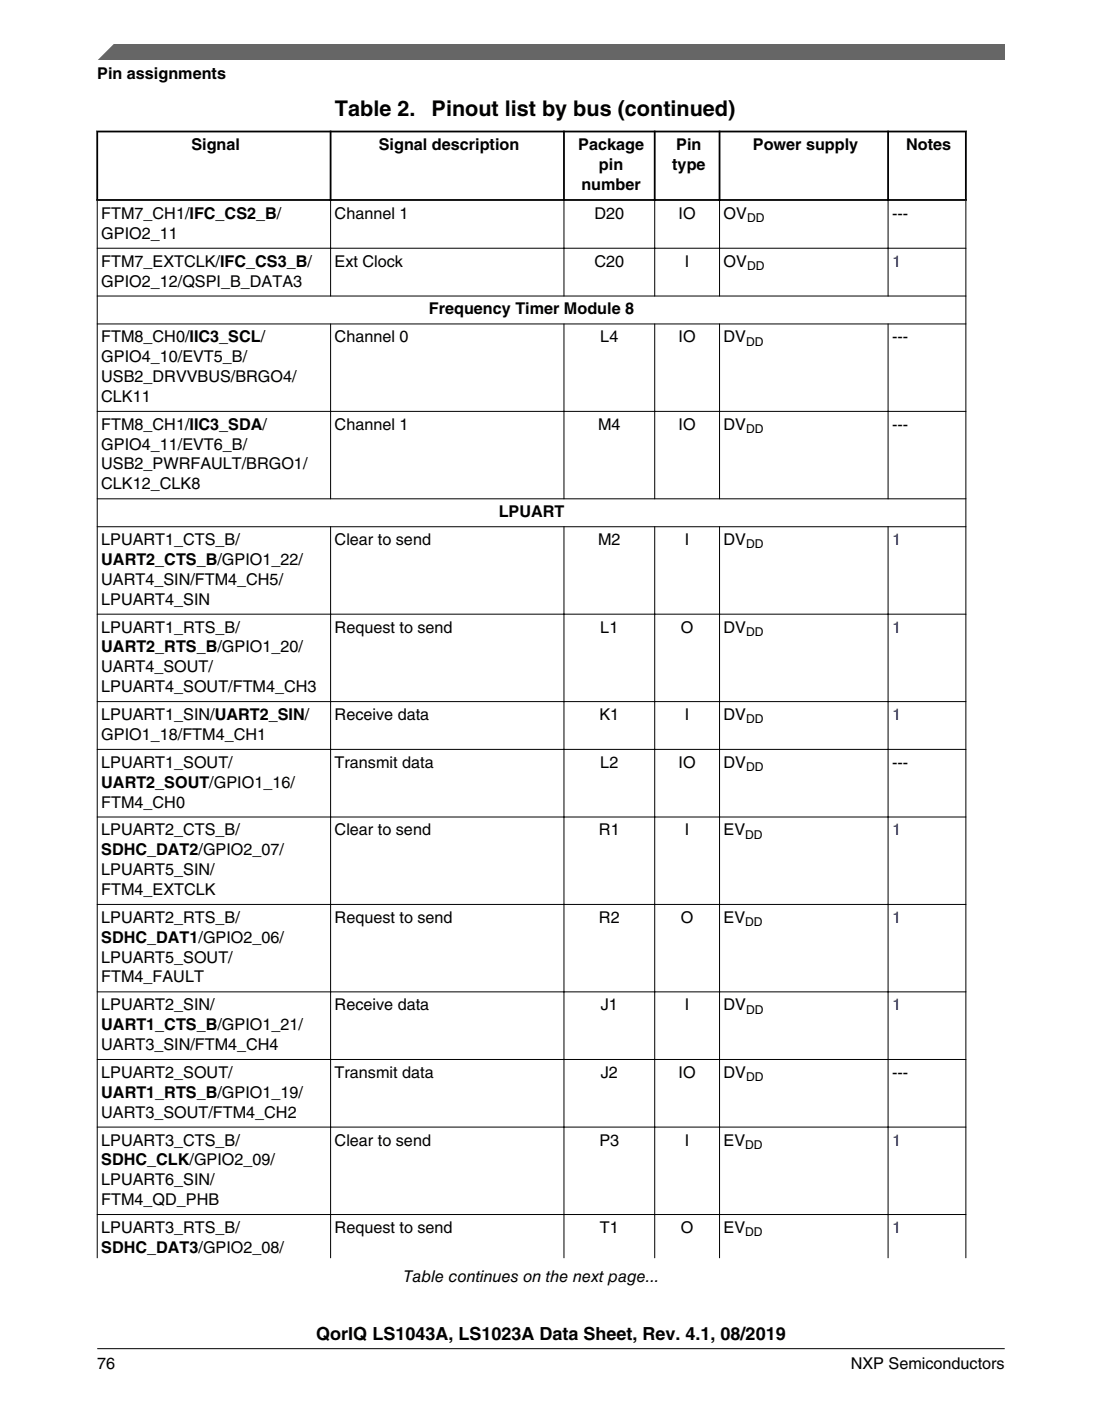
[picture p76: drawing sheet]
<svg xmlns="http://www.w3.org/2000/svg" width="216mm" height="274mm" viewBox="0 0 216 274" stroke-linecap="round" stroke-linejoin="round" font-family="sans-serif">
<defs><g id="words">
<g font-size="4.2">
<text x="65.6" y="22.7">Table 2.</text>
<text x="84.6" y="22.7">Pinout list by bus (continued)</text>
</g>
<text font-size="3.5" x="62" y="262.3">QorIQ LS1043A, LS1023A Data Sheet, Rev. 4.1, 08/2019</text>
<g font-size="3.2">
<text x="19" y="15.5">Pin assignments</text>
<text x="37.5" y="29.4">Signal</text>
<text x="74.2" y="29.4">Signal description</text>
<text x="113.3" y="29.4">Package</text>
<text x="132.5" y="29.4">Pin</text>
<text x="147.5" y="29.4">Power supply</text>
<text x="177.6" y="29.4">Notes</text>
<text x="117.4" y="33.3">pin</text>
<text x="131.7" y="33.3">type</text>
<text x="113.9" y="37.2">number</text>
<text x="19.8" y="42.9">FTM7_CH1/IFC_CS2_B/</text>
<text x="19.8" y="46.7">GPIO2_11</text>
<text x="65.6" y="42.9">Channel 1</text>
<text x="116.5" y="42.9">D20</text>
<text x="132.9" y="42.9">IO</text>
<text x="141.8" y="42.9">OV</text>
<text x="174.8" y="42.9">---</text>
<text x="19.8" y="52.2">FTM7_EXTCLK/IFC_CS3_B/</text>
<text x="65.6" y="52.2">Ext Clock</text>
<text x="116.5" y="52.2">C20</text>
<text x="134.2" y="52.2">I</text>
<text x="141.8" y="52.2">OV</text>
<text x="19.8" y="56.1">GPIO2_12/QSPI_B_DATA3</text>
<text x="84" y="61.6">Frequency Timer Module 8</text>
<text x="19.8" y="67">FTM8_CH0/IIC3_SCL/</text>
<text x="19.8" y="70.9">GPIO4_10/EVT5_B/</text>
<text x="65.6" y="67">Channel 0</text>
<text x="117.6" y="67">L4</text>
<text x="132.9" y="67">IO</text>
<text x="141.8" y="67">DV</text>
<text x="174.8" y="67">---</text>
<text x="19.8" y="74.8">USB2_DRVVBUS/BRGO4/</text>
<text x="19.8" y="78.7">CLK11</text>
<text x="19.8" y="84.2">FTM8_CH1/IIC3_SDA/</text>
<text x="19.8" y="88">GPIO4_11/EVT6_B/</text>
<text x="65.6" y="84.2">Channel 1</text>
<text x="117.2" y="84.2">M4</text>
<text x="132.9" y="84.2">IO</text>
<text x="141.8" y="84.2">DV</text>
<text x="174.8" y="84.2">---</text>
<text x="19.8" y="91.9">USB2_PWRFAULT/BRGO1/</text>
<text x="19.8" y="95.8">CLK12_CLK8</text>
<text x="97.7" y="101.3">LPUART</text>
<text x="19.8" y="106.7">LPUART1_CTS_B/</text>
<text x="65.6" y="106.7">Clear to send</text>
<text x="117.2" y="106.7">M2</text>
<text x="134.2" y="106.7">I</text>
<text x="141.8" y="106.7">DV</text>
<text x="19.8" y="110.6">UART2_CTS_B/GPIO1_22/</text>
<text x="19.8" y="114.5">UART4_SIN/FTM4_CH5/</text>
<text x="19.8" y="118.4">LPUART4_SIN</text>
<text x="19.8" y="123.9">LPUART1_RTS_B/</text>
<text x="65.6" y="123.9">Request to send</text>
<text x="117.6" y="123.9">L1</text>
<text x="133.4" y="123.9">O</text>
<text x="141.8" y="123.9">DV</text>
<text x="19.8" y="127.7">UART2_RTS_B/GPIO1_20/</text>
<text x="19.8" y="131.6">UART4_SOUT/</text>
<text x="19.8" y="135.5">LPUART4_SOUT/FTM4_CH3</text>
<text x="19.8" y="141">LPUART1_SIN/UART2_SIN/</text>
<text x="65.6" y="141">Receive data</text>
<text x="117.4" y="141">K1</text>
<text x="134.2" y="141">I</text>
<text x="141.8" y="141">DV</text>
<text x="19.8" y="144.9">GPIO1_18/FTM4_CH1</text>
<text x="19.8" y="150.3">LPUART1_SOUT/</text>
<text x="19.8" y="154.2">UART2_SOUT/GPIO1_16/</text>
<text x="65.6" y="150.3">Transmit data</text>
<text x="117.6" y="150.3">L2</text>
<text x="132.9" y="150.3">IO</text>
<text x="141.8" y="150.3">DV</text>
<text x="174.8" y="150.3">---</text>
<text x="19.8" y="158.1">FTM4_CH0</text>
<text x="19.8" y="163.6">LPUART2_CTS_B/</text>
<text x="19.8" y="167.5">SDHC_DAT2/GPIO2_07/</text>
<text x="65.6" y="163.6">Clear to send</text>
<text x="117.4" y="163.6">R1</text>
<text x="134.2" y="163.6">I</text>
<text x="141.8" y="163.6">EV</text>
<text x="19.8" y="171.4">LPUART5_SIN/</text>
<text x="19.8" y="175.2">FTM4_EXTCLK</text>
<text x="19.8" y="180.7">LPUART2_RTS_B/</text>
<text x="19.8" y="184.6">SDHC_DAT1/GPIO2_06/</text>
<text x="65.6" y="180.7">Request to send</text>
<text x="117.4" y="180.7">R2</text>
<text x="133.4" y="180.7">O</text>
<text x="141.8" y="180.7">EV</text>
<text x="19.8" y="188.5">LPUART5_SOUT/</text>
<text x="19.8" y="192.4">FTM4_FAULT</text>
<text x="19.8" y="197.8">LPUART2_SIN/</text>
<text x="65.6" y="197.8">Receive data</text>
<text x="117.7" y="197.8">J1</text>
<text x="134.2" y="197.8">I</text>
<text x="141.8" y="197.8">DV</text>
<text x="19.8" y="201.7">UART1_CTS_B/GPIO1_21/</text>
<text x="19.8" y="205.6">UART3_SIN/FTM4_CH4</text>
<text x="19.8" y="211.1">LPUART2_SOUT/</text>
<text x="19.8" y="214.9">UART1_RTS_B/GPIO1_19/</text>
<text x="65.6" y="211.1">Transmit data</text>
<text x="117.7" y="211.1">J2</text>
<text x="132.9" y="211.1">IO</text>
<text x="141.8" y="211.1">DV</text>
<text x="174.8" y="211.1">---</text>
<text x="19.8" y="218.8">UART3_SOUT/FTM4_CH2</text>
<text x="19.8" y="224.3">LPUART3_CTS_B/</text>
<text x="65.6" y="224.3">Clear to send</text>
<text x="117.4" y="224.3">P3</text>
<text x="134.2" y="224.3">I</text>
<text x="141.8" y="224.3">EV</text>
<text x="19.8" y="228.2">SDHC_CLK/GPIO2_09/</text>
<text x="19.8" y="232.1">LPUART6_SIN/</text>
<text x="19.8" y="235.9">FTM4_QD_PHB</text>
<text x="19.8" y="241.4">LPUART3_RTS_B/</text>
<text x="19.8" y="245.3">SDHC_DAT3/GPIO2_08/</text>
<text x="65.6" y="241.4">Request to send</text>
<text x="117.5" y="241.4">T1</text>
<text x="133.4" y="241.4">O</text>
<text x="141.8" y="241.4">EV</text>
<text x="79.1" y="250.9">Table continues on the next page...</text>
<text x="19" y="268">76</text>
<text x="166.7" y="268">NXP Semiconductors</text>
</g>
<g font-size="3.2" fill="#00f">
<text x="174.8" y="52.2">1</text>
<text x="174.8" y="106.7">1</text>
<text x="174.8" y="123.9">1</text>
<text x="174.8" y="141">1</text>
<text x="174.8" y="163.6">1</text>
<text x="174.8" y="180.7">1</text>
<text x="174.8" y="197.8">1</text>
<text x="174.8" y="224.3">1</text>
<text x="174.8" y="241.4">1</text>
</g>
<g font-size="2.4">
<text x="146.4" y="43.5">DD</text>
<text x="146.4" y="52.8">DD</text>
<text x="146.2" y="67.7">DD</text>
<text x="146.2" y="84.8">DD</text>
<text x="146.2" y="107.4">DD</text>
<text x="146.2" y="124.5">DD</text>
<text x="146.2" y="141.6">DD</text>
<text x="146.2" y="151">DD</text>
<text x="146" y="164.2">DD</text>
<text x="146" y="181.3">DD</text>
<text x="146.2" y="198.5">DD</text>
<text x="146.2" y="211.7">DD</text>
<text x="146" y="224.9">DD</text>
<text x="146" y="242.1">DD</text>
</g>
</g></defs>
<path d="M18.9 25.8h170.5M18.9 39.2h170.5M19 25.6v13.7M64.8 25.6v13.7M110.5 25.6v13.7M128.3 25.6v13.7M141 25.6v13.7M174 25.6v13.7M189.2 25.6v13.7" fill="none" stroke="#000" stroke-width=".35"/>
<g fill="none" stroke="#000" stroke-width=".2">
<path d="M19 39.3v207.1M64.8 38.9v19.2M110.5 38.9v19.2M128.3 38.9v19.2M141 38.9v19.2M174 38.9v19.2M189.2 39.3v207.1M19 48.6h170.3M19 58h170.3M19 63.4h170.3M64.8 63.3v34.5M110.5 63.3v34.5"/>
<path d="M128.3 63.3v34.5M141 63.3v34.5M174 63.3v34.5M19 80.6h170.3M19 97.7h170.3M19 103.1h170.3M64.8 103v143.4M110.5 103v143.4M128.3 103v143.4M141 103v143.4M174 103v143.4M19 120.3h170.3"/>
<path d="M19 137.4h170.3M19 146.7h170.3M19 160h170.3M19 177.1h170.3M19 194.2h170.3M19 207.4h170.3M19 220.7h170.3M19 237.8h170.3"/>
</g>
<path d="M19 11.7l5.7-3.1 172.2 .1v3z" fill="#666"/>
<path d="M22.5 8.6l-3.1 3.1" fill="none" stroke="#666" stroke-width=".28"/>
<path d="M19 264.1h177.8" fill="none" stroke="#000" stroke-width=".2"/>
<use href="#words"/>
</svg>
